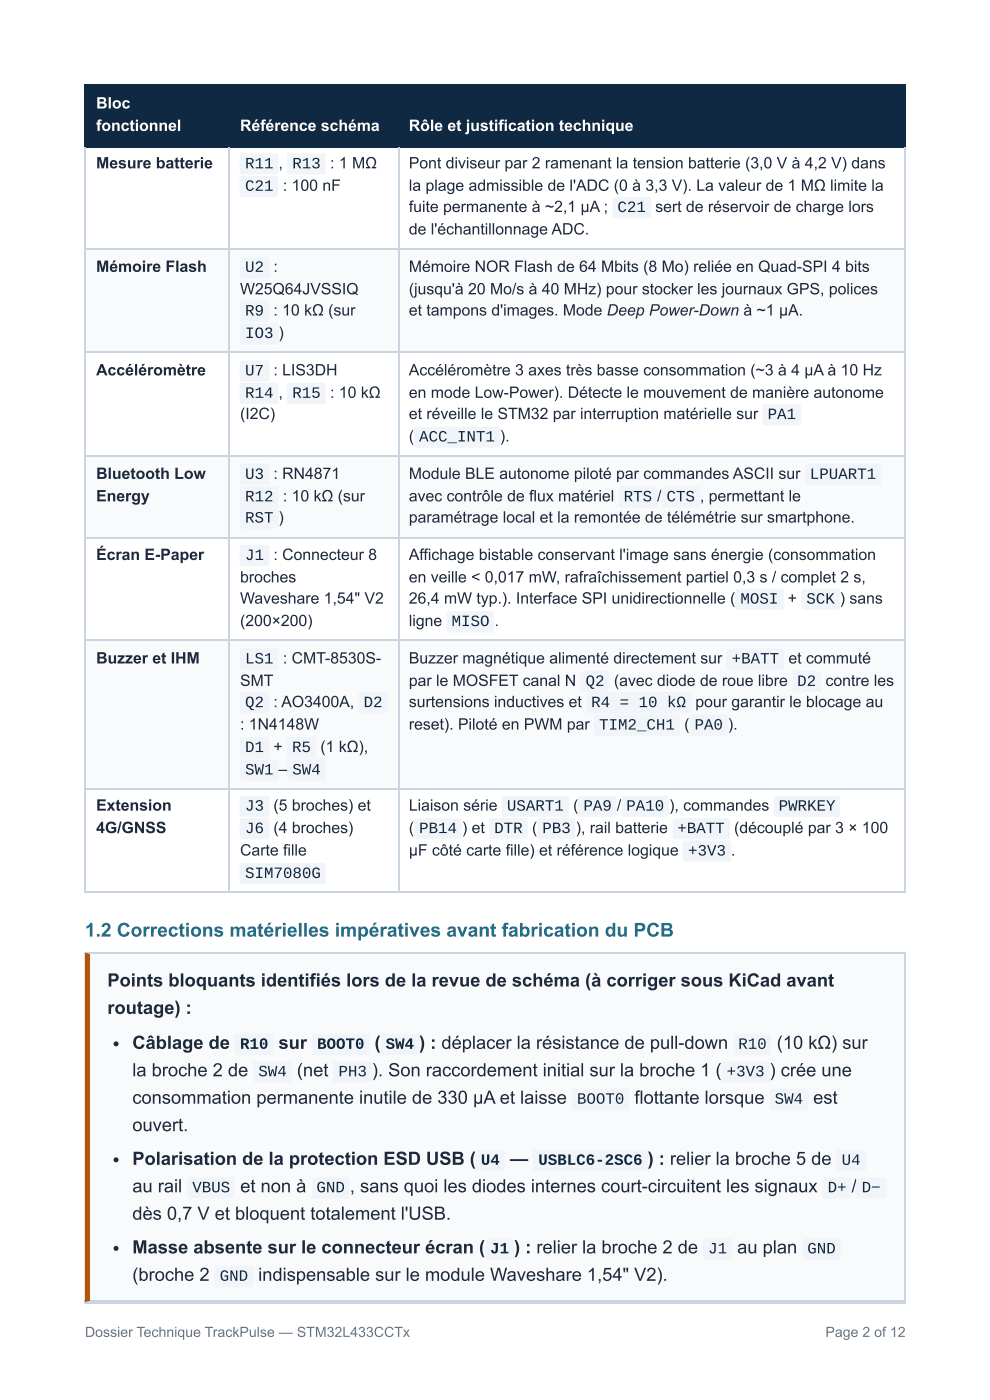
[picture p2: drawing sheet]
<svg xmlns="http://www.w3.org/2000/svg" width="210mm" height="297mm" viewBox="0 0 210 297" stroke-linecap="round" stroke-linejoin="round" font-family="sans-serif">
<defs><g id="words">
<text font-size="4.1" fill="#1d6f8a" x="18" y="198.7">1.2 Corrections matérielles impératives avant fabrication du PCB</text>
<g font-size="3.9" fill="#1e293b">
<text x="22.8" y="209.3">Points bloquants identifiés lors de la revue de schéma (à corriger sous KiCad avant</text>
<text x="22.8" y="215.1">routage) :</text>
<text x="28.1" y="222.5">Câblage de</text>
<text x="59" y="222.5">sur</text>
<text x="79.4" y="222.5">(</text>
<text x="88.8" y="222.5">) : déplacer la résistance de pull-down</text>
<text x="164.7" y="222.5">(10 kΩ) sur</text>
<text x="28.1" y="228.3">la broche 2 de</text>
<text x="62.9" y="228.3">(net</text>
<text x="78.8" y="228.3">). Son raccordement initial sur la broche 1 (</text>
<text x="163.1" y="228.3">) crée une</text>
<text x="28.1" y="234.2">consommation permanente inutile de 330 µA et laisse</text>
<text x="28.1" y="240">ouvert.</text>
<text x="134.5" y="234.2">flottante lorsque</text>
<text x="172.4" y="234.2">est</text>
<text x="28.1" y="247.1">Polarisation de la protection ESD USB (</text>
<text x="108.1" y="247.1">—</text>
<text x="137.3" y="247.1">) : relier la broche 5 de</text>
<text x="28.1" y="252.9">au rail</text>
<text x="50.9" y="252.9">et non à</text>
<text x="74.2" y="252.9">, sans quoi les diodes internes court-circuitent les signaux</text>
<text x="180.5" y="252.9">/</text>
<text x="28.1" y="258.8">dès 0,7 V et bloquent totalement l'USB.</text>
<text x="28.1" y="265.9">Masse absente sur le connecteur écran (</text>
<text x="109" y="265.9">) : relier la broche 2 de</text>
<text x="156.3" y="265.9">au plan</text>
<text x="28.1" y="271.7">(broche 2</text>
<text x="54.7" y="271.7">indispensable sur le module Waveshare 1,54&quot; V2).</text>
</g>
<g font-size="3.3" fill="#fff">
<text x="20.4" y="23">Bloc</text>
<text x="20.4" y="27.8">fonctionnel</text>
<text x="50.9" y="27.8">Référence schéma</text>
<text x="86.7" y="27.8">Rôle et justification technique</text>
</g>
<g font-size="3.3" fill="#1e293b">
<text x="20.4" y="35.7">Mesure batterie</text>
<text x="59" y="35.7">,</text>
<text x="70" y="35.7">: 1 MΩ</text>
<text x="86.7" y="35.7">Pont diviseur par 2 ramenant la tension batterie (3,0 V à 4,2 V) dans</text>
<text x="60" y="40.5">: 100 nF</text>
<text x="86.7" y="40.5">la plage admissible de l'ADC (0 à 3,3 V). La valeur de 1 MΩ limite la</text>
<text x="86.7" y="45">fuite permanente à ~2,1 µA ;</text>
<text x="138.9" y="45">sert de réservoir de charge lors</text>
<text x="86.7" y="49.7">de l'échantillonnage ADC.</text>
<text x="20.4" y="57.7">Mémoire Flash</text>
<text x="58" y="57.7">:</text>
<text x="86.7" y="57.7">Mémoire NOR Flash de 64 Mbits (8 Mo) reliée en Quad-SPI 4 bits</text>
<text x="50.9" y="62.4">W25Q64JVSSIQ</text>
<text x="86.7" y="62.4">(jusqu'à 20 Mo/s à 40 MHz) pour stocker les journaux GPS, polices</text>
<text x="58" y="66.9">: 10 kΩ (sur</text>
<text x="59" y="71.7">)</text>
<text x="86.7" y="66.9">et tampons d'images. Mode Deep Power-Down à ~1 µA.</text>
<text x="20.4" y="79.6">Accéléromètre</text>
<text x="58" y="79.6">: LIS3DH</text>
<text x="86.7" y="79.6">Accéléromètre 3 axes très basse consommation (~3 à 4 µA à 10 Hz</text>
<text x="50.9" y="88.9">(I2C)</text>
<text x="59" y="84.4">,</text>
<text x="70" y="84.4">: 10 kΩ</text>
<text x="86.7" y="84.4">en mode Low-Power). Détecte le mouvement de manière autonome</text>
<text x="86.7" y="88.9">et réveille le STM32 par interruption matérielle sur</text>
<text x="86.7" y="93.7">(</text>
<text x="107.1" y="93.7">.</text>
<text x="20.4" y="101.6">Bluetooth Low</text>
<text x="58" y="101.6">: RN4871</text>
<text x="86.7" y="101.6">Module BLE autonome piloté par commandes ASCII sur</text>
<text x="20.4" y="106.4">Energy</text>
<text x="60" y="106.4">: 10 kΩ (sur</text>
<text x="86.7" y="106.4">avec contrôle de flux matériel</text>
<text x="150.3" y="106.4">permettant le</text>
<text x="59" y="110.9">)</text>
<text x="86.7" y="110.9">paramétrage local et la remontée de télémétrie sur smartphone.</text>
<text x="20.4" y="118.8">Écran E-Paper</text>
<text x="58" y="118.8">: Connecteur 8</text>
<text x="86.7" y="118.8">Affichage bistable conservant l'image sans énergie (consommation</text>
<text x="50.9" y="123.6">broches</text>
<text x="86.7" y="123.6">en veille &lt; 0,017 mW, rafraîchissement partiel 0,3 s / complet 2 s,</text>
<text x="50.9" y="128.1">Waveshare 1,54&quot; V2</text>
<text x="86.7" y="128.1">26,4 mW typ.). Interface SPI unidirectionnelle (</text>
<text x="167" y="128.1">+</text>
<text x="50.9" y="132.8">(200×200)</text>
<text x="86.7" y="132.8">ligne</text>
<text x="104.8" y="132.8">.</text>
<text x="20.4" y="140.8">Buzzer et IHM</text>
<text x="60" y="140.8">: CMT-8530S-</text>
<text x="86.7" y="140.8">Buzzer magnétique alimenté directement sur</text>
<text x="167.2" y="140.8">et commuté</text>
<text x="50.9" y="145.5">SMT</text>
<text x="86.7" y="145.5">par le MOSFET canal N</text>
<text x="130.2" y="145.5">(avec diode de roue libre</text>
<text x="175" y="145.5">contre les</text>
<text x="50.9" y="154.8">: 1N4148W</text>
<text x="58" y="150">: AO3400A,</text>
<text x="86.7" y="150">surtensions inductives et</text>
<text x="86.7" y="154.8">reset). Piloté en PWM par</text>
<text x="145.1" y="154.8">(</text>
<text x="147.4" y="150">pour garantir le blocage au</text>
<text x="154.3" y="154.8">).</text>
<text x="58" y="159.5">+</text>
<text x="67.9" y="159.5">(1 kΩ),</text>
<text x="59" y="164.3">–</text>
<text x="20.4" y="172">Extension</text>
<text x="58" y="172">(5 broches) et</text>
<text x="86.7" y="172">Liaison série</text>
<text x="121.5" y="172">(</text>
<text x="130.8" y="172">/</text>
<text x="141.9" y="172">), commandes</text>
<text x="20.4" y="176.7">4G/GNSS</text>
<text x="58" y="176.7">(4 broches)</text>
<text x="86.7" y="176.7">(</text>
<text x="97.9" y="176.7">) et</text>
<text x="112.8" y="176.7">(</text>
<text x="122.1" y="176.7">), rail batterie</text>
<text x="155.6" y="176.7">(découplé par 3 × 100</text>
<text x="50.9" y="181.5">Carte fille</text>
<text x="86.7" y="181.5">µF côté carte fille) et référence logique</text>
</g>
<g font-size="3.3" fill="#0f2942">
<text x="51.9" y="35.7">R11</text>
<text x="62" y="35.7">R13</text>
<text x="51.9" y="40.5">C21</text>
<text x="130.9" y="45">C21</text>
<text x="51.9" y="57.7">U2</text>
<text x="51.9" y="66.9">R9</text>
<text x="51.9" y="71.7">IO3</text>
<text x="51.9" y="79.6">U7</text>
<text x="51.9" y="84.4">R14</text>
<text x="62" y="84.4">R15</text>
<text x="162.7" y="88.9">PA1</text>
<text x="88.8" y="93.7">ACC_INT1 )</text>
<text x="51.9" y="101.6">U3</text>
<text x="171.7" y="101.6">LPUART1</text>
<text x="51.9" y="106.4">R12</text>
<text x="132.2" y="106.4">RTS /</text>
<text x="141.3" y="106.4">CTS ,</text>
<text x="51.9" y="110.9">RST</text>
<text x="51.9" y="118.8">J1</text>
<text x="157" y="128.1">MOSI</text>
<text x="170.9" y="128.1">SCK ) sans</text>
<text x="95.7" y="132.8">MISO</text>
<text x="51.9" y="140.8">LS1</text>
<text x="155.1" y="140.8">+BATT</text>
<text x="124.1" y="145.5">Q2</text>
<text x="169" y="145.5">D2</text>
<text x="51.9" y="150">Q2</text>
<text x="77.1" y="150">D2</text>
<text x="125.3" y="150">R4 = 10 kΩ</text>
<text x="127" y="154.8">TIM2_CH1</text>
<text x="147.2" y="154.8">PA0</text>
<text x="51.9" y="159.5">D1</text>
<text x="61.9" y="159.5">R5</text>
<text x="51.9" y="164.3">SW1</text>
<text x="62" y="164.3">SW4</text>
<text x="51.9" y="172">J3</text>
<text x="107.5" y="172">USART1</text>
<text x="123.7" y="172">PA9</text>
<text x="132.8" y="172">PA10</text>
<text x="165.1" y="172">PWRKEY</text>
<text x="51.9" y="176.7">J6</text>
<text x="88.8" y="176.7">PB14</text>
<text x="104.8" y="176.7">DTR</text>
<text x="115" y="176.7">PB3</text>
<text x="143.6" y="176.7">+BATT</text>
<text x="145.9" y="181.5">+3V3 .</text>
<text x="51.9" y="186.3">SIM7080G</text>
<text x="50.9" y="222.5">R10</text>
<text x="67.2" y="222.5">BOOT0</text>
<text x="81.8" y="222.5">SW4</text>
<text x="156.5" y="222.5">R10</text>
<text x="54.8" y="228.3">SW4</text>
<text x="71.8" y="228.3">PH3</text>
<text x="154" y="228.3">+3V3</text>
<text x="122.3" y="234.2">BOOT0</text>
<text x="164.2" y="234.2">SW4</text>
<text x="101.9" y="247.1">U4</text>
<text x="114.1" y="247.1">USBLC6-2SC6</text>
<text x="178.4" y="247.1">U4</text>
<text x="40.8" y="252.9">VBUS</text>
<text x="67.1" y="252.9">GND</text>
<text x="175.5" y="252.9">D+</text>
<text x="182.7" y="252.9">D−</text>
<text x="103.9" y="265.9">J1</text>
<text x="150.1" y="265.9">J1</text>
<text x="171.1" y="265.9">GND</text>
<text x="46.6" y="271.7">GND</text>
</g>
<g font-size="3" fill="#64748b">
<text x="18" y="283.6">Dossier Technique TrackPulse — STM32L433CCTx</text>
<text x="175" y="283.6">Page 2 of 12</text>
</g>
</g></defs>
<g fill="#0f2942">
<path d="M18.3 18.3h30.4v12.7h-30.4z"/>
<path d="M48.7 18.3h35.7v12.7h-35.7z"/>
<path d="M84.4 18.3h107.4v12.7h-107.4z"/>
</g>
<g fill="#f8fafc">
<path d="M18.3 52.9h30.4v22h-30.4z"/>
<path d="M48.7 52.9h35.7v22h-35.7z"/>
<path d="M84.4 52.9h107.4v22h-107.4z"/>
<path d="M18.3 96.8h30.4v17.2h-30.4z"/>
<path d="M48.7 96.8h35.7v17.2h-35.7z"/>
<path d="M84.4 96.8h107.4v17.2h-107.4z"/>
<path d="M18.3 136h30.4v31.2h-30.4z"/>
<path d="M48.7 136h35.7v31.2h-35.7z"/>
<path d="M84.4 136h107.4v31.2h-107.4z"/>
</g>
<path d="M18 18.1h174.1M18.1 18v13.2M48.6 18v13.2M84.5 18v13.2M192 18v13.2M18 31.1h174.1" fill="none" stroke="#0f2942" stroke-width=".26"/>
<path d="M18.1 31.2v158.2M48.6 31.2v158.2M84.5 31.2v158.2M192 31.2v158.2M18 52.8h174.1M18 74.7h174.1M18 96.7h174.1M18 114.2h174.1M18 135.9h174.1M18 167.3h174.1M18 189.3h174.1" fill="none" stroke="#cbd5e1" stroke-width=".26"/>
<path d="M18 202.1h174.1v74.1h-174.1z" fill="#f8fafc"/>
<path d="M18 202.3h174.1M192 202.1v74.1M18 276.1h174.1" fill="none" stroke="#cbd5e1" stroke-width=".26"/>
<path d="M18 202.1l1 .3v73.6l-1 .2z" fill="#b45309"/>
<g fill="#f1f5f9">
<path d="M51 32.7l.3-.2 7.4 .1 .3 .5v3.6l-.5 .3h-7.4l-.3-.5v-3.4z"/>
<path d="M61 32.7l.4-.2 7.3 .1 .4 .5-.1 3.6-.5 .3h-7.3l-.3-.5v-3.4z"/>
<path d="M51 37.5l.3-.2h7.4l.3 .5v3.7l-.5 .3h-7.4l-.3-.5v-3.5z"/>
<path d="M130.1 42l.3-.2h7.4l.3 .5v3.7l-.5 .3h-7.4l-.3-.5v-3.5z"/>
<path d="M51 54.7l.3-.2 5.6 .1 .2 .4v3.8l-.5 .2-5.6-.1-.2-.4v-3.5z"/>
<path d="M51 63.9l.3-.1 5.6 .1 .2 .4v3.7l-.5 .3-5.6-.1-.2-.5v-3.4z"/>
<path d="M51 68.7l.3-.2 7.4 .1 .3 .5v3.6l-.5 .3h-7.4l-.3-.5v-3.4z"/>
<path d="M51 76.6l.3-.1 5.6 .1 .2 .4v3.7l-.5 .3-5.6-.1-.2-.5v-3.4z"/>
<path d="M51 81.4l.3-.2 7.4 .1 .3 .5v3.6l-.5 .3h-7.4l-.3-.5v-3.4z"/>
<path d="M61 81.4l.4-.2 7.3 .1 .4 .5-.1 3.6-.5 .3h-7.3l-.3-.5v-3.4z"/>
<path d="M161.8 85.9l.4-.2 7.3 .1 .4 .5-.1 3.6-.5 .3h-7.3l-.3-.5v-3.4z"/>
<path d="M88 90.6l.4-.1h17.3l.4 .4v3.7l-.2 .3-.3 .1h-17.3l-.4-.2-.1-.3v-3.5z"/>
<path d="M51 98.6l.3-.2 5.6 .1 .2 .5v3.7l-.5 .2-5.6-.1-.2-.4v-3.4z"/>
<path d="M51 103.3l.3-.1h7.4l.3 .5v3.7l-.5 .3-7.4-.1-.3-.4v-3.5z"/>
<path d="M51 107.8l.3-.1h7.4l.3 .5v3.7l-.5 .3-7.4-.1-.3-.4v-3.5z"/>
<path d="M170.8 98.6l.4-.2h15.2l.4 .5v3.6l-.2 .3-.3 .1h-15.2l-.4-.2v-.3v-3.4z"/>
<path d="M131.4 103.3l.4-.1h7.3l.3 .5v3.7l-.5 .3-7.3-.1-.4-.4v-3.5z"/>
<path d="M140.4 103.3l.4-.1h7.3l.3 .5v3.7l-.5 .3-7.3-.1-.4-.4v-3.5z"/>
<path d="M51 115.8l.3-.2 5.6 .1 .2 .5v3.7l-.5 .2-5.6-.1-.2-.4v-3.4z"/>
<path d="M156 125l.4-.1h9.4l.4 .5-.1 3.7-.5 .3-9.4-.1-.4-.4v-3.5z"/>
<path d="M170 125l.4-.1h7.3l.4 .5-.1 3.7-.5 .3-7.3-.1-.3-.4v-3.5z"/>
<path d="M94.9 129.8l.3-.2 9.2 .1 .4 .5-.1 3.6-.5 .3h-9.2l-.3-.5v-3.4z"/>
<path d="M51 137.7l.3-.1h7.4l.3 .5v3.7l-.5 .3-7.4-.1-.3-.4v-3.5z"/>
<path d="M51 147l.3-.2 5.6 .1 .2 .5v3.7l-.5 .2h-5.6l-.2-.5v-3.4z"/>
<path d="M76.1 147l.4-.2 5.6 .1 .2 .5-.1 3.7-.4 .2h-5.6l-.3-.5v-3.4z"/>
<path d="M51 156.5l.3-.1 5.6 .1 .2 .4v3.7l-.5 .3-5.6-.1-.2-.5v-3.4z"/>
<path d="M61 156.5l.4-.1 5.3 .1 .2 .4v3.7l-.5 .3-5.3-.1-.2-.5v-3.4z"/>
<path d="M51 161.3l.3-.2 7.4 .1 .3 .5v3.6l-.5 .3h-7.4l-.3-.5v-3.4z"/>
<path d="M61 161.3l.4-.2 7.3 .1 .4 .5-.1 3.6-.5 .3h-7.3l-.3-.5v-3.4z"/>
<path d="M154.1 137.7l.4-.1h11.3l.4 .5-.1 3.7-.5 .3-11.3-.1-.3-.4v-3.5z"/>
<path d="M123.2 142.5l.4-.2 5.3 .1 .2 .5-.1 3.7-.4 .2h-5.3l-.3-.5v-3.4z"/>
<path d="M168.2 142.5l.3-.2 5.4 .1 .2 .5-.1 3.7-.4 .2h-5.4l-.2-.5v-3.4z"/>
<path d="M124.5 147l.4-.2 21.3 .1 .4 .4v3.6l-.3 .4h-.3h-21.2l-.4-.2v-.3v-3.4z"/>
<path d="M126.1 151.8l.4-.2h17.3l.4 .4v3.7l-.2 .3-.3 .1h-17.3l-.4-.2-.1-.3v-3.5z"/>
<path d="M146.5 151.8l.3-.2h7.1l.4 .5-.1 3.7-.5 .3h-7.1l-.3-.5v-3.5z"/>
<path d="M51 169l.3-.2 5.6 .1 .2 .4v3.8l-.5 .2-5.6-.1-.2-.4v-3.5z"/>
<path d="M51 173.7l.3-.1 5.6 .1 .2 .4v3.7l-.5 .3-5.6-.1-.2-.5v-3.4z"/>
<path d="M51 183.2l.3-.1h17.3l.4 .4v3.7l-.2 .3-.3 .1h-17.3l-.3-.2-.1-.3v-3.5z"/>
<path d="M106.5 169l.4-.2h13.3l.4 .4v3.7l-.2 .3-.3 .1h-13.3l-.3-.2-.1-.3v-3.5z"/>
<path d="M122.7 169l.3-.2h7.4l.3 .5v3.7l-.5 .3h-7.4l-.3-.5v-3.5z"/>
<path d="M131.9 169l.4-.2h9.2l.3 .5v3.7l-.5 .3h-9.2l-.3-.5v-3.5z"/>
<path d="M164.2 169l.4-.2h13l.5 .4v3.7l-.3 .3-.3 .1h-13l-.4-.2-.1-.3v-3.5z"/>
<path d="M88 173.7l.4-.1h9.2l.3 .5v3.6l-.5 .4-9.2-.1-.4-.5v-3.4z"/>
<path d="M103.9 173.7l.3-.1h7.4l.3 .5v3.6l-.5 .4-7.4-.1-.3-.5v-3.4z"/>
<path d="M114.2 173.7l.4-.1h7l.4 .5-.1 3.6-.5 .4-7-.1-.4-.5v-3.4z"/>
<path d="M142.8 173.7l.3-.1h11.4l.3 .5-.1 3.6-.4 .4-11.4-.1-.3-.5v-3.4z"/>
<path d="M144.9 178.5l.4-.2 9.4 .1 .3 .5v3.6l-.5 .3h-9.4l-.4-.5v-3.4z"/>
</g>
<circle cx="24.6" cy="221.5" r=".53" fill="#1e293b"/>
<g fill="#f1f5f9">
<path d="M49.9 219.5l.4-.2 7.3 .1 .3 .5v3.6l-.5 .3h-7.3l-.4-.5v-3.4z"/>
<path d="M66.3 219.5l.4-.2 11.3 .1 .3 .5v3.6l-.5 .3h-11.3l-.4-.5v-3.4z"/>
<path d="M80.9 219.5l.3-.2 7.4 .1 .3 .5v3.6l-.5 .3h-7.4l-.3-.5v-3.4z"/>
<path d="M155.7 219.5l.4-.2 7.1 .1 .3 .5v3.6l-.5 .3h-7.1l-.3-.5v-3.4z"/>
<path d="M53.9 225.3l.3-.1h7.4l.3 .5v3.6l-.5 .4-7.4-.1-.3-.5v-3.4z"/>
<path d="M70.8 225.3l.4-.1h7.3l.3 .5v3.6l-.5 .4-7.3-.1-.4-.5v-3.4z"/>
<path d="M153.1 225.3l.4-.1h9.4l.3 .5v3.6l-.5 .4-9.4-.1-.4-.5v-3.4z"/>
<path d="M121.3 231.1l.4-.1h11.3l.3 .5v3.7l-.5 .3-11.3-.1-.3-.4v-3.5z"/>
<path d="M163.4 231.1l.4-.1h7.3l.3 .5v3.7l-.5 .3-7.3-.1-.4-.4v-3.5z"/>
</g>
<circle cx="24.6" cy="246.1" r=".53" fill="#1e293b"/>
<g fill="#f1f5f9">
<path d="M101 244.1l.3-.2 5.6 .1 .3 .5-.1 3.7-.5 .2h-5.6l-.2-.5v-3.4z"/>
<path d="M113.1 244.1l.4-.2 23.4 .1 .4 .4v3.6l-.2 .4h-.3h-23.4l-.3-.2-.1-.3v-3.4z"/>
<path d="M177.4 244.1l.4-.2 5.6 .1 .2 .5-.1 3.7-.4 .2h-5.6l-.2-.5v-3.4z"/>
<path d="M39.8 249.9l.4-.1h9.2l.3 .5v3.6l-.5 .4-9.2-.1-.3-.5v-3.4z"/>
<path d="M66.3 249.9l.4-.1h7.1l.3 .5-.1 3.6-.4 .4-7.1-.1-.4-.5v-3.4z"/>
<path d="M174.5 249.9l.4-.1 5.3 .1 .2 .4v3.7l-.5 .3-5.3-.1-.2-.5v-3.4z"/>
<path d="M181.7 249.9l.3-.1 5.6 .1 .3 .4-.1 3.7-.5 .3-5.6-.1-.2-.5v-3.4z"/>
</g>
<circle cx="24.6" cy="264.8" r=".53" fill="#1e293b"/>
<g fill="#f1f5f9">
<path d="M103.1 262.9l.4-.2 5.3 .1 .2 .5-.1 3.7-.4 .2-5.3-.1-.3-.4v-3.4z"/>
<path d="M149.1 262.9l.4-.2 5.6 .1 .2 .5-.1 3.7-.4 .2-5.6-.1-.2-.4v-3.4z"/>
<path d="M170.3 262.9l.4-.2 7.3 .1 .3 .5v3.6l-.5 .3h-7.3l-.4-.5v-3.4z"/>
<path d="M45.7 268.7l.3-.1h7.4l.3 .5v3.6l-.5 .4-7.4-.1-.3-.5v-3.4z"/>
</g>
<path d="M18 276.4h174.1" fill="none" stroke="#cbd5e1" stroke-width=".26"/>
<use href="#words"/>
</svg>
